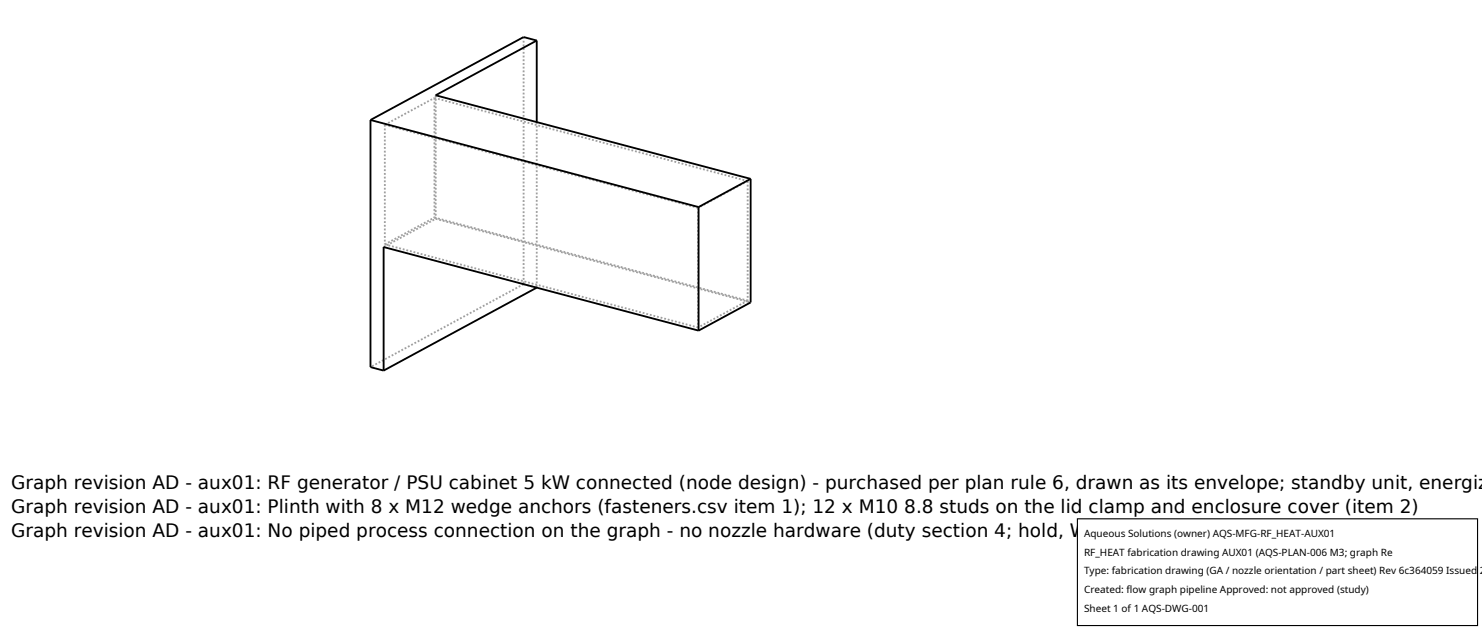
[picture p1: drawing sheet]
<svg xmlns="http://www.w3.org/2000/svg" width="212mm" height="90mm" viewBox="0 0 212 90" stroke-linecap="round" stroke-linejoin="round" font-family="sans-serif">
<defs><g id="words">
<g font-size="2.6">
<text x="1.6" y="69.8">Graph revision AD - aux01: RF generator / PSU cabinet 5 kW connected (node design) - purchased per plan rule 6, drawn as its envelope; standby unit, energiz</text>
<text x="1.6" y="73.3">Graph revision AD - aux01: Plinth with 8 x M12 wedge anchors (fasteners.csv item 1); 12 x M10 8.8 studs on the lid clamp and enclosure cover (item 2)</text>
<text x="1.6" y="76.7">Graph revision AD - aux01: No piped process connection on the graph - no nozzle hardware (duty section 4; hold, W12)</text>
</g>
<g font-size="1.4">
<text x="154.8" y="76.6">Aqueous Solutions (owner) AQS-MFG-RF_HEAT-AUX01</text>
<text x="154.8" y="79.3">RF_HEAT fabrication drawing AUX01 (AQS-PLAN-006 M3; graph Re</text>
<text x="154.8" y="82">Type: fabrication drawing (GA / nozzle orientation / part sheet) Rev 6c364059 Issued 2</text>
<text x="154.8" y="84.7">Created: flow graph pipeline Approved: not approved (study)</text>
<text x="154.8" y="87.4">Sheet 1 of 1 AQS-DWG-001</text>
</g>
</g></defs>
<g fill="none" stroke="#a0a0a0" stroke-width=".26" stroke-dasharray=".3 .3" stroke-linecap="butt">
<path d="M55 17.8v17.1M55 17.8l7.1-3.8M55 17.8l44.7 11.9M62.1 14v17.1M62.1 14l44.7 11.9M62.2 13.6v17.6M74.8 5.3v35.3M76.7 17.4v23.7M54.8 35.3l7.4-4.1M55 34.9l7.1-3.8M55 34.9l44.7 11.9M62.1 31.1l44.7 11.8"/>
<path d="M62.2 31.2l45 12M99.7 29.7v17.1M106.8 25.9l-7.1 3.8M106.8 25.9v17M74.8 40.6l1.9 .5M74.8 40.6l-21.9 11.8M106.8 42.9l-7.1 3.9"/>
</g>
<path d="M52.9 17.1v35.3l1.9 .5M52.9 17.1l46.9 12.5M76.7 5.8l-1.9-.5-21.9 11.8M76.7 5.8v11.6M76.7 5.8l-14.5 7.8 45 11.9M99.8 29.6v17.6M107.2 25.5v17.7l-7.4 4M107.2 25.5l-7.4 4.1M76.7 41.1l-21.9 11.8M99.8 47.2l-45-11.9v17.6" fill="none" stroke="#000" stroke-width=".26"/>
<path d="M153.9 74.1h57.1v15.2h-57.1z" fill="#fff" stroke="#000" stroke-width=".16"/>
<use href="#words"/>
</svg>
